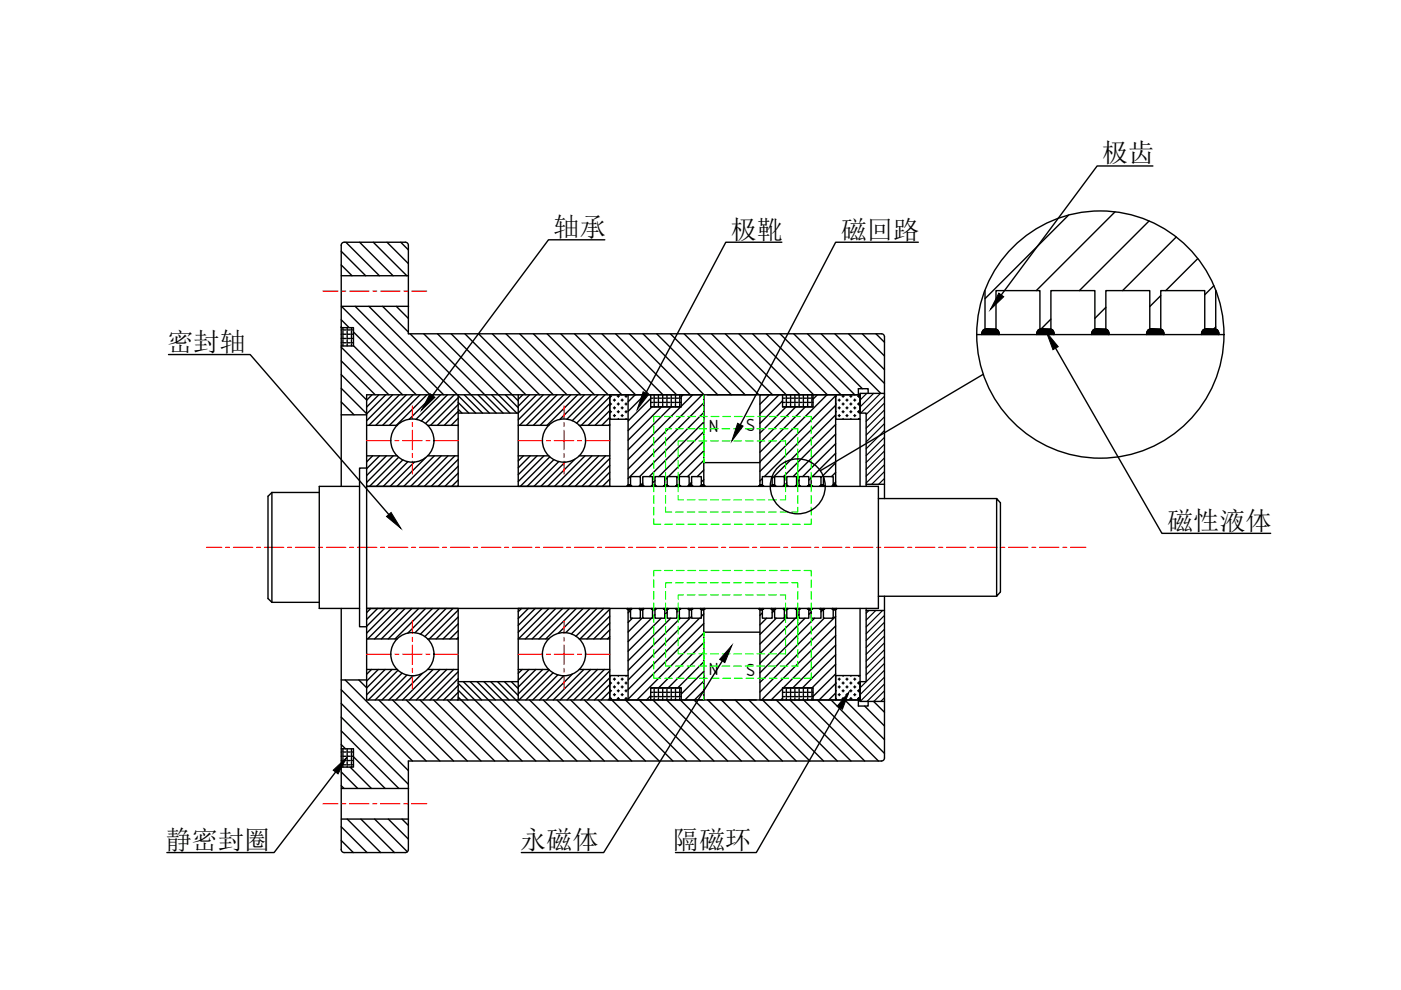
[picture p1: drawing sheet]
<svg xmlns="http://www.w3.org/2000/svg" width="297mm" height="210mm" viewBox="0 0 297 210" stroke-linecap="round" stroke-linejoin="round" font-family="sans-serif">
<defs><g id="words">
<g font-size="5.6">
<text x="233.6" y="34.4">极齿</text>
<text x="117.4" y="50.1">轴承</text>
<text x="154.9" y="50.6">极靴</text>
<text x="178.3" y="50.6">磁回路</text>
<text x="35.5" y="74.4">密封轴</text>
<text x="247.4" y="112.3">磁性液体</text>
<text x="35.1" y="180">静密封圈</text>
<text x="110.3" y="180">永磁体</text>
<text x="142.7" y="180">隔磁环</text>
</g>
<g font-size="4">
<text x="150.3" y="91.6">N</text>
<text x="158.2" y="91.4">S</text>
<text x="150.3" y="143.1">N</text>
<text x="158.2" y="143.3">S</text>
</g>
</g></defs>
<g fill="none" stroke="#000" stroke-width=".3">
<path d="M244.4 35.2h-11.8l-20.3 27.3M72.3 56.2l2.3 2.3M72.3 53.3l5.2 5.2M72.4 58.5h14.2M73.3 51.4l7.1 7.1M76.2 51.4l7.1 7.1M79.1 51.4l7.2 7.1M82.1 51.4l4.5 4.5M85 51.4l1.6 1.6M128.2 50.8h-11.9l-24.6 33.1M165.8 51.4h-11.9l-17 32M194.7 51.4h-17.5l-20.2 38.6"/>
<path d="M226.6 45.6l-17.8 17.7M236.4 44.9l-16.7 16.7M243.6 46.9l-14.7 14.7M249.4 50.2l-11.4 11.4M254 54.8l-6.8 6.8M35.7 75.2h17.3l29.4 33.9M72.3 69.5h.1M72.3 69.5h2.6v3.9h-2.6M72.3 79.4l5.4 5.4M72.3 76.5l7.2 7.2M72.3 73.6l10.1 10.1M72.3 67.8l1.7 1.7"/>
<path d="M72.3 70h.2M72.3 70.9h.2M72.3 71.8h.2M72.3 72.7h.2M72.7 69.5v.5h.7M72.7 70.2v.7h.7M72.7 71.1v.7h.7M72.7 72v.7h.7M72.7 72.9v.5M73.6 69.5v.5h.7M73.6 70.2v.7h.7M73.6 71.1v.7h.7"/>
<path d="M73.6 72v.7h.7M73.6 72.9v.5M74.5 69.5v.5h.4M74.5 70.2v.7h.4M74.5 71.1v.7h.4M74.5 72v.7h.4M74.5 72.9v.5M74.9 73.3l10.5 10.4M74.9 70.4l13.4 13.3M75.3 64.9l18.8 18.8M78.2 64.9l18.8 18.8M81.1 64.9l5.5 5.5"/>
<path d="M84 64.9l2.6 2.6M86.6 64.9h-14.2l18.8 18.8M86.9 70.8l16.9 16.8M89.8 70.8l16.9 16.8M92.8 70.8l16.8 16.8M95.7 70.8l14.2 14.2M98.6 70.8l12.9 12.9M101.5 70.8l12.9 12.9M104.4 70.8l12.9 12.9M107.3 70.8l12.9 12.9M110.2 70.8l12.9 12.9M113.1 70.8l12.9 12.9"/>
<path d="M116 70.8l12.9 12.9M118.9 70.8l12.9 12.9M121.8 70.8l12.9 12.9M124.7 70.8l12.9 12.9M127.6 70.8l13 12.9M130.5 70.8l13 12.9M133.4 70.8l13 12.9M136.3 70.8l13 12.9M139.2 70.8l13 12.9M142.1 70.8l13 12.9M145 70.8l13 12.9M147.9 70.8l13 12.9"/>
<path d="M150.9 70.8l12.9 12.9M153.8 70.8l12.9 12.9M156.7 70.8l12.9 12.9M159.6 70.8l12.9 12.9M162.5 70.8l12.9 12.9M165.4 70.8l12.9 12.9M168.3 70.8l12.9 12.9M171.2 70.8l11.6 11.6M174.1 70.8l12.6 12.6M177 70.8l10.5 10.5M179.9 70.8l7.6 7.6M182.8 70.8l4.7 4.7"/>
<path d="M185.7 70.8l1.8 1.8M207.1 70.9h52.4M208.5 79.4l-34.6 20.4M208.8 61.6v8.2h2.4v-8.2h9.3v8.2h2.3v-8.2h9.3v8.2h2.4v-8.2h9.3v8.2h2.3v-8.2h9.3v8.2h2.4v-8.2M208.8 69.8a1.08 1.08 0 0 0-.6 1.1M211.2 69.8a1.08 1.08 0 0 1 .6 1.1M220.5 69.8a1.08 1.08 0 0 0-.7 1.1M222.8 67.7l-2.1 2.1M222.8 69.8a1.08 1.08 0 0 1 .7 1.1M223.8 73.8l22.5 39.3h23.1M232.1 69.8a1.08 1.08 0 0 0-.6 1.1M234.5 69.8a1.08 1.08 0 0 1 .6 1.1"/>
<path d="M234.5 65.2l-2.4 2.3M243.8 69.8a1.08 1.08 0 0 0-.7 1.1M246.1 62.7l-2.3 2.3M246.1 69.8a1.08 1.08 0 0 1 .7 1.1M255.4 69.8a1.08 1.08 0 0 0-.6 1.1M257.4 60.6l-2 1.9M257.7 69.8a1.08 1.08 0 0 1 .7 1.1M257.8 69.3l-.5 .5M72.3 85.2l2.8 2.7M72.3 82.3l5.4 5.4M72.3 87.9h5.4M77.7 99.2h-1.5v33.7h1.5"/>
<path d="M77.7 90.2h6.5M77.7 96.6h6.5M78.9 83.7l-1.2 1.2M79 96.6l-1.3 1.3M80.3 83.7l-2.6 2.6M80.5 96.6l-2.8 2.8M81.8 83.7l-4.1 4.1M81.9 96.6l-4.2 4.2M83.2 83.7l-5.5 5.5M83.4 96.6l-5.7 5.7M84.5 96.9l-6.2 6.2M84.7 83.7l-6.5 6.5"/>
<path d="M85.4 97.5l-5.6 5.6M86.1 83.7l-6.4 6.5M86.5 97.9l-5.2 5.2M87.6 83.7l-6.5 6.5M87.9 98l-5.2 5.1M89 83.7l-6.4 6.5M90.3 97l-6.1 6.1M90.5 83.7l-6.5 6.5M90.7 90.2h6.4M90.7 96.6h6.4M91.9 83.7l-5.1 5.2M92.1 96.6l-6.5 6.5"/>
<path d="M93.4 83.7l-5.2 5.2M93.5 96.6l-6.4 6.5M94.9 83.7l-5.6 5.5M95 96.6l-6.5 6.5M96.3 83.7l-6.1 6.1M96.4 96.6l-6.4 6.5M97.1 83.7v19.4h-19.4v-19.4h104.7M97.1 86.8l.8 .8M97.1 83.9l3.8 3.7M97.1 84.3l-5.8 5.9M97.1 85.8l-4.4 4.4M97.1 87.2l-2.9 3"/>
<path d="M97.1 88.7l-1.4 1.5M97.1 97.4l-5.7 5.7M97.1 98.8l-4.2 4.3M97.1 85.3l2.3 2.3M98.4 83.7l3.9 3.9M101.3 83.7l3.9 3.9M104.2 83.7l3.9 3.9M107.1 83.7l2.8 2.7M109.9 83.7v19.4h19.4v-19.4M109.9 90.2h6.5M109.9 96.6h6.5M110.8 83.7l-.9 1"/>
<path d="M111 96.6l-1.1 1.1M112.3 83.7l-2.4 2.4M112.4 96.6l-2.5 2.6M113.7 83.7l-3.8 3.9h-12.8M113.9 96.6l-4 4M115.2 83.7l-5.3 5.3M115.3 96.6l-5.4 5.5M116.6 96.9l-6.3 6.2M116.6 83.7l-6.4 6.5M117.4 97.5l-5.6 5.6M118.1 83.7l-6.5 6.5M118.5 97.9l-5.3 5.2"/>
<path d="M119.5 83.7l-6.4 6.5M119.8 98l-5.1 5.1M121 83.7l-6.5 6.5M121.8 97.4l-5.7 5.7M122.5 83.7l-6.5 6.5M122.8 90.2h6.5M122.8 96.6h6.5M123.9 83.7l-5.2 5.2M124 96.6l-6.4 6.5M125.4 83.7l-5.2 5.2M125.5 96.6l-6.5 6.5M126.8 83.7l-5.5 5.5"/>
<path d="M126.9 96.6l-6.4 6.5M128.3 83.7l-6 6M128.4 96.6l-6.5 6.5M129.3 84h.4M129.3 85.7h.4M129.3 87.3h.4M129.3 97.2l-5.9 5.9M129.3 84.1l-6 6.1M129.3 85.6l-4.6 4.6M129.3 87l-3.1 3.2M129.3 88.5l-1.7 1.7M129.3 89.9l-.2 .3"/>
<path d="M129.3 98.7l-4.5 4.4M129.4 83.8v.4M129.4 85.4v.5M129.4 87.1v.4M129.4 88.7v.2M130.1 84.8h.4M130.1 86.5h.4M130.1 88.1h.4M130.3 84.6v.4M130.3 86.3v.4M130.3 87.9v.4M130.9 84h.4"/>
<path d="M130.9 85.7h.4M130.9 87.3h.4M131.1 83.8v.4M131.1 85.4v.5M131.1 87.1v.4M131.1 88.7v.2M131.7 84.8h.4M131.7 86.5h.4M131.7 88.1h.4M131.9 84.6v.4M131.9 86.3v.4M131.9 87.9v.4"/>
<path d="M132.5 84h.4M132.5 85.7h.4M132.5 87.3h.4M132.7 83.8v.4M132.7 85.4v.5M132.7 87.1v.4M132.7 88.7v.2M133.2 83.7h-3.9v5.2h3.9M133.2 83.7h16v5.2M133.2 83.7v19.2M134.7 83.7l-1.5 1.5M136.7 83.7l-3.5 3.5"/>
<path d="M138 83.7v2.6h6.4v-2.6M138 84.5l-4.8 4.8M138 84.4h.5M138 85.3h.5M138 86.2h.5M138.2 86.3l-5 5M138.7 83.8v.6h.7M138.7 84.7v.6h.7M138.7 85.6v.6h.7M139.6 83.8v.6h.7M139.6 84.7v.6h.7M139.6 85.6v.6h.7"/>
<path d="M140.2 86.3l-7 7M140.5 83.8v.6h.7M140.5 84.7v.6h.7M140.5 85.6v.6h.7M141.4 83.8v.6h.7M141.4 84.7v.6h.7M141.4 85.6v.6h.7M142.2 86.3l-9 9.1M142.3 83.8v.6h.7M142.3 84.7v.6h.7M142.3 85.6v.6h.7M143.2 83.8v.6h.7"/>
<path d="M143.2 84.7v.6h.7M143.2 85.6v.6h.7M144.1 83.8v.6h.3M144.1 84.7v.6h.3M144.1 85.6v.6h.3M144.3 86.3l-11.1 11.1M144.8 83.7l-.4 .4M146.9 83.7l-2.5 2.4M148.9 83.7l-15.7 15.7M149.2 85.4l-16 16.1M149.2 87.5l-13.6 13.5M149.2 89.5l-11.5 11.5"/>
<path d="M149.2 91.5l-9.5 9.5M149.2 93.6l-7.5 7.4M149.2 95.6l-5.7 5.7M149.2 97.6l-3.4 3.4M149.2 99.7l-1.4 1.3M149.2 98.1h11.9M149.2 83.7v19.2M163.1 83.7l-2 2M165.2 83.7l-4.1 4M165.9 83.7v2.6h6.5v-2.6M165.9 85l-4.8 4.8M165.9 84.4h.6"/>
<path d="M165.9 85.3h.6M165.9 86.2h.6M166.6 86.3l-5.5 5.5M166.7 83.8v.6h.7M166.7 84.7v.6h.7M166.7 85.6v.6h.7M167.6 83.8v.6h.7M167.6 84.7v.6h.7M167.6 85.6v.6h.7M168.5 83.8v.6h.7M168.5 84.7v.6h.7M168.5 85.6v.6h.7"/>
<path d="M168.7 86.3l-7.6 7.6M169.4 83.8v.6h.7M169.4 84.7v.6h.7M169.4 85.6v.6h.7M170.3 83.8v.6h.7M170.3 84.7v.6h.7M170.3 85.6v.6h.7M170.7 86.3l-9.6 9.6M171.2 83.8v.6h.7M171.2 84.7v.6h.7M171.2 85.6v.6h.7M172.1 83.8v.6h.3"/>
<path d="M172.1 84.7v.6h.3M172.1 85.6v.6h.3M173.3 83.7l-.9 .9M175.3 83.7l-14.2 14.2M177.2 83.7h5.2v5.2h-5.2zM177.2 84h.1M177.2 85.7h.1M177.2 87.3h.1M177.2 83.9l-16.1 16M177.2 85.9l-15.1 15.1M177.2 88l-13.5 13.4M177.2 90l-11.1 11"/>
<path d="M177.2 92l-9 9M177.2 94.1l-7 6.9M177.2 96.1l-5 4.9M177.2 98.1l-3.1 3.2M177.7 84.8h.4M177.7 86.5h.4M177.7 88.1h.4M177.9 84.6v.4M177.9 86.3v.4M177.9 87.9v.4M178.6 84h.4M178.6 85.7h.4"/>
<path d="M178.6 87.3h.4M178.8 83.8v.4M178.8 85.4v.5M178.8 87.1v.4M178.8 88.7v.2M179.4 84.8h.4M179.4 86.5h.4M179.4 88.1h.4M179.6 84.6v.4M179.6 86.3v.4M179.6 87.9v.4M180.2 84h.4"/>
<path d="M180.2 85.7h.4M180.2 87.3h.4M180.4 83.8v.4M180.4 85.4v.5M180.4 87.1v.4M180.4 88.7v.2M181 84.8h.4M181 86.5h.4M181 88.1h.4M181.2 84.6v.4M181.2 86.3v.4M181.2 87.9v.4"/>
<path d="M181.8 84h.4M181.8 85.7h.4M181.8 87.3h.4M182 83.8v.4M182 85.4v.5M182 87.1v.4M182 88.7v.2M182.4 83.7v3.9M182.4 87.6h1.2v15.5M182.4 88.9v14.2M184.1 83.4v-1h-2.1v1.3M187.5 83.4h-5.1v4.2"/>
<path d="M57.6 104.4h10.1M57.6 104.4l-.8 .8v21.7l.8 .8M57.6 104.4v23.3M72.3 103.1v-51.1a.63 .63 0 0 1 .7-.6h12.9a.65 .65 0 0 1 .7 .6v18.8h100.3a.63 .63 0 0 1 .6 .6v34.3M76.2 103.1h-8.5v25.9h8.5M97.1 100.3l-2.8 2.8M97.1 101.8l-1.3 1.3M129.3 100.1l-3 3M129.3 101.6l-1.6 1.5M129.3 103l-.1 .1M133.2 102.9l-.2 .2M133.2 102.9h.5v-1.9h2.1v1.9h.5v-1.9h2v1.9h.6v-1.9h2v1.9h.6v-1.9h2v1.9h.5v-1.9h2.1v1.9h.5v-1.9h2.1v1.9h.5"/>
<path d="M133.7 102.9l.1 .2M135.8 102.9l-.2 .2M136.3 102.9l.1 .2M136.3 102.4l-.5 .5M138.3 102.9l-.1 .2M138.9 101.9l-.6 .5M138.9 102.9l.1 .2M140.9 102.9l-.1 .2M141.4 102.9l.2 .2M141.5 101.3l-.6 .5M143.5 102.9l-.1 .2M144 102.8v.1"/>
<path d="M144 102.9l.2 .2M146.1 102.9l-.1 .2M146.6 102.9l.2 .2M146.6 102.2l-.5 .6M148.7 102.9l-.1 .2M149.2 101.7l-.5 .5M149.2 102.9l.2 .2M161.1 102.9l-.1 .2M161.1 102.9v-19.2h16.1v19.2h-.5M161.1 102.9h.5v-1.9h2.1v1.9h.5v-1.9h2.1v1.9h.5v-1.9h2.1v1.9h.5v-1.9h2.1v1.9h.5v-1.9h2.1v1.9h.5v-1.9h2.1v1.9M161.6 101.5l-.5 .5M161.6 102.9l.2 .2"/>
<path d="M163.7 102.9l-.1 .2M164.2 102.9l.2 .2M166.3 102.9l-.1 .2M166.8 102.4l-.5 .5M166.8 102.9l.2 .2M168.9 102.9l-.2 .2M169.4 102.9l.1 .2M169.4 101.8l-.5 .6M171.5 102.9l-.2 .2M172 101.3l-.5 .5M172 102.9l.1 .2M174.1 102.9l-.2 .2"/>
<path d="M174.6 102.9l.1 .2M174.6 102.8l-.1 .1M176.6 102.9l-.1 .2M177.2 102.9l.1 .2M177.2 100.2l-.9 .8M177.2 102.2l-.5 .5M183.6 102.7h3.9M186.2 105.7v20.7M211.3 105.7h-25.1v-2.6h-108.5v25.9h108.5v-2.6h25.1M211.3 105.7l.8 .9v18.9l-.8 .9zM57.6 127.7h10.1M77.7 135.5h6.5"/>
<path d="M78.6 129l-.9 .9M80.1 129l-2.4 2.3M81.5 129l-3.8 3.8M83 129l-5.3 5.2M84.4 129l-6.4 6.5M85.9 129l-6.5 6.5M87.3 129l-6.4 6.5M88.8 129l-6.5 6.5M90.2 129l-6.4 6.5M90.7 135.5h6.4M91.7 129l-5.2 5.2M93.1 129l-5.1 5.2"/>
<path d="M94.6 129l-5.5 5.5M96 129l-5.9 6M97.1 130.8l-4.6 4.7M97.1 132.3l-3.2 3.2M97.1 129.4l-6.1 6.1M97.1 133.7l-1.7 1.8M97.1 135.2l-.3 .3M109.9 135.5h6.5M110.6 129l-.7 .7M112 129l-2.1 2.1M113.5 129l-3.6 3.6M114.9 129l-5 5.1"/>
<path d="M116.4 129l-6.5 6.5M117.8 129l-6.4 6.5M119.3 129l-6.5 6.5M120.7 129l-6.4 6.5M122.2 129l-6.5 6.5M122.8 135.5h6.5M123.6 129l-5.3 5.3M125.1 129l-5.1 5.1M126.6 129l-5.5 5.4M128 129l-5.9 5.9M129.3 129.2l-6.3 6.3M129.3 130.6l-4.9 4.9"/>
<path d="M129.3 132.1l-3.4 3.4M129.3 133.5l-2 2M129.3 135l-.5 .5M133 129l.2 .3M133.2 129.3h.5v1.8h2.1v-1.8h.5v1.8h2v-1.8h.6v1.8h2v-1.8h.6v1.8h2v-1.8h.5v1.8h2.1v-1.8h.5v1.8h2.1v-1.8h.5M133.2 129.3v19.1M133.7 129.4l-.5 .5M133.8 129l-.1 .3M134.1 131.1l-.9 .9M135.6 129l.2 .3M135.9 129.3l-.1 .1M136.3 130.9l-3.1 3.1"/>
<path d="M136.4 129l-.1 .3M138.1 131.1l-4.9 4.9M138.2 129l.1 .3M138.9 130.3l-.6 .6M139 129l-.1 .3M140.2 131.1l-7 7M140.8 129l.1 .3M141.5 129.8l-.6 .5M141.6 129l-.2 .3M142.2 131.1l-9 9M143.4 129l.1 .3M144.2 129l-.7 .8"/>
<path d="M144.2 131.1l-11 11M146 129l.1 .3M146.6 130.7l-13.4 13.5M146.8 129l-.2 .3M148.3 131.1l-15.1 15.1M148.6 129l.1 .3M149.2 129.3v19.1M149.2 130.2l-.5 .5M149.2 132.2l-16 16M149.2 134.2l-14.2 14.2M149.2 136.3l-9.5 9.5M149.2 138.3l-7.5 7.5"/>
<path d="M149.2 134h11.9M149.4 129l-.2 .3M161 129l.1 .3M161.1 129.3v19.1h16.1v-19.1h-.5M161.1 129.3h.5v1.8h2.1v-1.8h.5v1.8h2.1v-1.8h.5v1.8h2.1v-1.8h.5v1.8h2.1v-1.8h.5v1.8h2.1v-1.8h.5v1.8h2.1v-1.8M161.6 129.9l-.5 .6M161.8 129l-.2 .3M162.5 131.1l-1.4 1.4M163.6 129l.1 .3M164.2 129.4l-.5 .5M164.4 129l-.2 .3M164.6 131.1l-3.5 3.4"/>
<path d="M166.2 129l.1 .3M166.4 129.3h-.1M166.8 130.9l-5.7 5.7M167 129l-.2 .3M168.6 131.1l-7.5 7.5M168.7 129l.2 .3M169.4 130.3l-.5 .5M169.5 129l-.1 .3M170.7 131.1l-9.6 9.5M171.3 129l.2 .3M172 129.8l-.5 .5M172.1 129l-.1 .3"/>
<path d="M172.7 131.1l-11.6 11.6M173.9 129l.2 .3M174.5 129.3l-.4 .4M174.7 129l-.1 .3M174.7 131.1l-13.6 13.6M176.5 129l.1 .3M177.2 130.7l-16.1 16M177.2 132.7l-15.7 15.7M177.2 134.7l-11.1 11.1M177.2 136.8l-9.1 9M177.2 138.8l-7 7M177.3 129l-.1 .3"/>
<path d="M182.4 129v14.2M183.6 129v15.5h-1.2M183.6 129.4h3.9M187.5 126.4v34.3a.65 .65 0 0 1-.6 .7h-100.3v18.7a.65 .65 0 0 1-.7 .7h-12.9a.65 .65 0 0 1-.7-.7v-51.1M72.3 158.8h2.6v3.8h-2.6M72.3 157.9l.9 .9M72.3 155l12.3 12.2M72.3 152.1l14.3 14.2M72.3 149.2l14.3 14.2M72.3 146.2l15.2 15.2M72.3 144.2h5.4M72.3 159.4h.2"/>
<path d="M72.7 158.8v.6h.7M72.7 159.7v.6h.7M73.2 144.2l17.2 17.2M73.6 158.8v.6h.7M73.6 159.7v.6h.7M74.5 158.8v.6h.4M74.5 159.7v.6h.4M76.1 144.2l1.6 1.6M77.7 141.9h6.5M78.8 141.9l-1.1 1.1M80.2 141.9l-2.5 2.5M80.3 148.4l13 13"/>
<path d="M81.7 141.9l-4 4M83.1 141.9l-5.4 5.4M83.2 148.4l13 13M84.4 142.1l-6.3 6.3M85.2 142.7l-5.7 5.7M86.1 148.4l13 13M86.3 143.1l-5.3 5.3M87.6 143.3l-5.2 5.1M89 148.4l13 13M89.5 142.8l-5.6 5.6M90.7 141.9h6.4M91.8 141.9l-6.4 6.5"/>
<path d="M91.9 148.4l13 13M93.3 141.9l-6.5 6.5M94.7 141.9l-6.4 6.5M94.9 148.4l12.9 13M96.2 141.9l-6.5 6.5M97.1 148.4v-19.4h-19.4v19.4h104.7M97.1 147.8l13.6 13.6M97.1 144.9l16.5 16.5M97.1 142.4l-5.9 6M97.1 143.9l-4.5 4.5M97.1 145.3l-3 3.1M97.1 146.8l-1.6 1.6"/>
<path d="M97.1 148.2l-.1 .2M97.1 146.3l2.1 2.1M97.1 144.5h12.8M98.2 144.5l3.9 3.9M99.7 144.5l16.8 16.9M101.1 144.5l3.9 3.9M102.6 144.5l16.8 16.9M104 144.5l3.9 3.9M105.5 144.5l16.8 16.9M107 144.5l2.9 3M108.4 144.5l1.5 1.5M109.9 144.5h.1"/>
<path d="M109.9 148.4v-19.4h19.4v19.4M109.9 141.9h6.5M110.7 141.9l-.8 .9M112.2 141.9l-2.3 2.3M112.3 148.4l12.9 13M113.6 141.9l-3.7 3.8M115.1 141.9l-5.2 5.2M115.2 148.4l12.9 13M116.4 142l-6.4 6.4M117.3 142.7l-5.8 5.7M118.1 148.4l12.9 13M118.3 143.1l-5.3 5.3"/>
<path d="M119.5 143.3l-5.1 5.1M121 148.4l12.9 13M121.3 142.9l-5.4 5.5M122.8 141.9h6.5M123.8 141.9l-6.5 6.5M123.9 148.4l13 13M125.2 141.9l-6.4 6.5M126.7 141.9l-6.5 6.5M126.8 148.4l13 13M128.1 141.9l-6.4 6.5M129.3 144.8h.4M129.3 146.5h.4"/>
<path d="M129.3 148.1h.4M129.3 142.2l-6.2 6.2M129.3 143.7l-4.7 4.7M129.3 145.2l-3.3 3.2M129.3 146.6l-1.8 1.8M129.3 148.1l-.4 .3M129.4 143.2v.2M129.4 144.6v.4M129.4 146.3v.4M129.4 147.9v.4M129.7 148.4l13 13M130.1 144h.4"/>
<path d="M130.1 145.6h.4M130.1 147.3h.4M130.3 143.8v.4M130.3 145.4v.4M130.3 147.1v.4M130.9 144.8h.4M130.9 146.5h.4M130.9 148.1h.4M131.1 143.2v.2M131.1 144.6v.4M131.1 146.3v.4M131.1 147.9v.4"/>
<path d="M131.7 144h.4M131.7 145.6h.4M131.7 147.3h.4M131.9 143.8v.4M131.9 145.4v.4M131.9 147.1v.4M132.5 144.8h.4M132.5 146.5h.4M132.5 148.1h.4M132.6 148.4l13 13M132.7 143.2v.2M132.7 144.6v.4"/>
<path d="M132.7 146.3v.4M132.7 147.9v.4M133.2 143.2h-3.9v5.2h3.9M135.5 148.4l13 13M138 148.4v-2.6h6.4v2.6M138 147.5l-.9 .9M138 145.9h.5M138 146.8h.5M138 147.7h.5M138.4 148.4l13 13M138.7 145.8l.7 .1M138.7 146.1v.7h.7"/>
<path d="M138.7 147v.7h.7M138.7 147.9v.5M139.6 145.8l.7 .1M139.6 146.1v.7h.7M139.6 147v.7h.7M139.6 147.9v.5M140.5 145.8l.7 .1M140.5 146.1v.7h.7M140.5 147v.7h.7M140.5 147.9v.5M141.3 148.4l13 13M141.4 145.8l.7 .1"/>
<path d="M141.4 146.1v.7h.7M141.4 147v.7h.7M141.4 147.9v.5M142.3 145.8l.7 .1M142.3 146.1v.7h.7M142.3 147v.7h.7M142.3 147.9v.5M143.2 145.8l.7 .1M143.2 146.1v.7h.7M143.2 147v.7h.7M143.2 147.9v.5M144.1 145.8l.3 .1"/>
<path d="M144.1 146.1v.7h.3M144.1 147v.7h.3M144.1 147.9v.5M144.3 148.4l12.9 13M147.2 148.4l12.9 13M149.2 143.2v5.2h-16M149.2 140.3l-5.5 5.5M149.2 142.4l-4.8 4.8M149.2 144.4l-4 4M149.2 146.4l-2 2M150.1 148.4l12.9 13M153 148.4l12.9 13"/>
<path d="M153.1 140.1l-25.1 40.7h-17.5M155.9 148.4l12.9 13M158.8 148.4l12.9 13M161.7 148.4l12.9 13M164.6 148.4l12.9 13M165.9 148.4v-2.6h6.5v2.6M165.9 146l-2.4 2.4M165.9 148l-.4 .4M165.9 145.9h.6M165.9 146.8h.6M165.9 147.7h.6M166.7 145.8l.7 .1"/>
<path d="M166.7 146.1v.7h.7M166.7 147v.7h.7M166.7 147.9v.5M167.5 148.4l12.9 13M167.6 145.8l.7 .1M167.6 146.1v.7h.7M167.6 147v.7h.7M167.6 147.9v.5M168.5 145.8l.7 .1M168.5 146.1v.7h.7M168.5 147v.7h.7M168.5 147.9v.5"/>
<path d="M169.4 145.8l.7 .1M169.4 146.1v.7h.7M169.4 147v.7h.7M169.4 147.9v.5M170.3 145.8l.7 .1M170.3 146.1v.7h.7M170.3 147v.7h.7M170.3 147.9v.5M170.4 148.4l12.9 13M171.2 145.8l.7 .1M171.2 146.1v.7h.7M171.2 147v.7h.7"/>
<path d="M171.2 147.9v.5M172.1 145.8l.3 .1M172.1 146.1v.7h.3M172.1 147v.7h.3M172.1 147.9v.5M173.3 148.4l12.9 13M176.2 148.4l11.3 11.3M177.2 143.2h5.2v5.2h-5.2zM177.2 144.8h.1M177.2 146.5h.1M177.2 148.1h.1M177.2 140.8l-5 5"/>
<path d="M177.2 142.9l-4.8 4.8M177.2 144.9l-3.5 3.5M177.2 146.9l-1.5 1.5M177.7 144h.4M177.7 145.6h.4M177.7 147.3h.4M177.9 143.8v.4M177.9 145.4v.4M177.9 147.1v.4M178.1 150.1l-17.8 30.7h-17.1M178.6 144.8h.4M178.6 146.5h.4"/>
<path d="M178.6 148.1h.4M178.8 143.2v.2M178.8 144.6v.4M178.8 146.3v.4M178.8 147.9v.4M179.1 148.4l8.4 8.4M179.4 144h.4M179.4 145.6h.4M179.4 147.3h.4M179.6 143.8v.4M179.6 145.4v.4M179.6 147.1v.4"/>
<path d="M180.2 144.8h.4M180.2 146.5h.4M180.2 148.1h.4M180.4 143.2v.2M180.4 144.6v.4M180.4 146.3v.4M180.4 147.9v.4M181 144h.4M181 145.6h.4M181 147.3h.4M181.2 143.8v.4M181.2 145.4v.4"/>
<path d="M181.2 147.1v.4M181.8 144.8h.4M181.8 146.5h.4M181.8 148.1h.4M182 148.4v1.3h2.1v-1M182 143.2v.2M182 144.6v.4M182 146.3v.4M182 147.9v.4M182.4 144.5v3.9M182.4 144.5v4.2h5.1M183.3 149.7l4.2 4.2"/>
<path d="M185.2 148.7l2.3 2.3M71.2 163.7l-13.1 17.1h-22.7M72.3 162.6h.1M72.3 178.2l2.6 2.6M72.3 175.3l5.5 5.5M72.3 166.6l.6 .6M72.3 163.7l3.6 3.5M72.3 160.3h.2M72.3 161.3h.2M72.3 162.2h.2M72.4 173.7h14.2M72.4 167.2h14.2"/>
<path d="M72.7 160.6v.7h.7M72.7 161.5v.7h.7M72.7 162.4v.2M73.6 160.6v.7h.7M73.6 161.5v.7h.7M73.6 162.4v.2M73.6 173.7l7.1 7.1M74.2 162.6l4.6 4.6M74.5 160.6v.7h.4M74.5 161.5v.7h.4M74.5 162.4v.2M74.9 160.5l6.8 6.7"/>
<path d="M76.5 173.7l7.1 7.1M79.4 173.7l7 6.9M82.3 173.7l4.3 4.2M85.2 173.7l1.4 1.3"/>
<circle cx="233.3" cy="70.9" r="26.2"/>
<circle cx="87.4" cy="93.4" r="4.6"/>
<circle cx="119.6" cy="93.4" r="4.6"/>
<circle cx="169.1" cy="103.1" r="5.8"/>
<circle cx="87.4" cy="138.7" r="4.6"/>
<circle cx="119.6" cy="138.7" r="4.6"/>
</g>
<g fill="none" stroke="#f00" stroke-width=".25">
<path d="M68.5 61.7h3.2M72.5 61.7h.8M74.1 61.7h4.1M79.1 61.7h.8M80.7 61.7h4.1M85.6 61.7h.9M87.3 61.7h3.2M77.7 93.4h5.2M83.7 93.4h.9M85.4 93.4h4.1M87.4 86v2.8M87.4 89.6v.8"/>
<path d="M87.4 91.2v4.1M87.4 96.2v.8M87.4 97.8v2.7M90.3 93.4h.8M92 93.4h5.1M109.9 93.4h5.2M115.9 93.4h.8M117.5 93.4h4.1M119.6 86v2.8M119.6 89.6v.8M119.6 91.2v4.1M119.6 96.2v.8"/>
<path d="M119.6 97.8v2.7M122.5 93.4h.8M124.1 93.4h5.2M43.8 116.1h3.2M47.8 116.1h.9M49.5 116.1h4.1M54.4 116.1h.8M56.1 116.1h4.1M61 116.1h.8M62.6 116.1h4.1M67.6 116.1h.8M69.2 116.1h4.1"/>
<path d="M74.1 116.1h.9M75.8 116.1h4.1M80.7 116.1h.8M82.4 116.1h4.1M87.3 116.1h.8M88.9 116.1h4.1M93.9 116.1h.8M95.5 116.1h4.1M100.4 116.1h.9M102.1 116.1h4.1M107 116.1h.8M108.6 116.1h4.2"/>
<path d="M113.6 116.1h.8M115.2 116.1h4.1M120.2 116.1h.8M121.8 116.1h4.1M126.7 116.1h.9M128.4 116.1h4.1M133.3 116.1h.8M134.9 116.1h4.2M139.9 116.1h.8M141.5 116.1h4.1M146.5 116.1h.8M148.1 116.1h4.1"/>
<path d="M153 116.1h.8M154.7 116.1h4.1M159.6 116.1h.8M161.2 116.1h4.2M166.2 116.1h.8M167.8 116.1h4.1M172.8 116.1h.8M174.4 116.1h4.1M179.3 116.1h.8M181 116.1h4.1M185.9 116.1h.8M187.5 116.1h4.2"/>
<path d="M192.5 116.1h.8M194.1 116.1h4.1M199 116.1h.9M200.7 116.1h4.1M205.6 116.1h.8M207.3 116.1h4.1M212.2 116.1h.8M213.8 116.1h4.1M218.8 116.1h.8M220.4 116.1h4.1M225.3 116.1h.9M227 116.1h3.2"/>
<path d="M77.7 138.7h5.2M83.7 138.7h.9M85.4 138.7h4.1M87.4 131.6v2.7M87.4 135.1v.9M87.4 136.8v4.1M90.3 138.7h.8M92 138.7h5.1M109.9 138.7h5.2M115.9 138.7h.8M117.5 138.7h4.1M119.6 131.6v2.7"/>
<path d="M119.6 135.1v.9M119.6 136.8v4.1M122.5 138.7h.8M124.1 138.7h5.2M87.4 141.7v.8M87.4 143.4v2.7M119.6 141.7v.8M119.6 143.4v2.7M68.5 170.4h3.2M72.5 170.4h.8M74.1 170.4h4.1M79.1 170.4h.8"/>
<path d="M80.7 170.4h4.1M85.6 170.4h.9M87.3 170.4h3.2"/>
</g>
<g fill="none" stroke="#000" stroke-width=".25">
<path d="M183.8 83.4l-1.4 1.4M185.2 83.4l-2.8 2.9M186.7 83.4l-4.2 4.2M187.5 84l-3.9 3.9M187.5 85.5l-3.9 3.8M187.5 86.9l-3.9 3.9M187.5 88.4l-3.9 3.9M187.5 89.8l-3.9 3.9M187.5 91.3l-3.9 3.9M187.5 92.7l-3.9 3.9M187.5 94.2l-3.9 3.9M187.5 95.6l-3.9 3.9"/>
<path d="M187.5 97.1l-3.9 3.9M187.5 98.5l-3.9 3.9M187.5 100l-2.7 2.7M187.5 101.4l-1.2 1.3M184.2 129.4l-.6 .6M185.7 129.4l-2.1 2.1M187.1 129.4l-3.5 3.5M187.5 130.5l-3.9 3.9M187.5 131.9l-3.9 3.9M187.5 133.4l-3.9 3.9M187.5 134.9l-3.9 3.8M187.5 136.3l-3.9 3.9"/>
<path d="M187.5 137.8l-3.9 3.8M187.5 139.2l-3.9 3.9M187.5 140.7l-5.1 5.1M187.5 142.1l-5.1 5.2M187.5 143.6l-5.1 5.1M187.5 145l-3.7 3.7M187.5 146.5l-2.2 2.2M187.5 147.9l-.8 .8"/>
</g>
<g fill="#000" stroke="#000" stroke-width=".21">
<path d="M211.8 62.1l1 .8-2.8 2.7zM221.9 70.5l2.5 3-1.2 .6zM91.2 83.5l1 .7-2.8 2.8zM136.4 83.1l1.1 .6-2.4 3.1zM156.4 89.7l1.1 .6-2.3 3.2zM81.9 109.5l1-.8 2.1 3.3zM155.2 136.8l-1.5 3.7-1.1-.7zM180 146.7l-1.4 3.7-1.1-.7zM70.6 163.3l2.9-2.7-1.8 3.5z"/>
<path d="M208.8 69.8l2.5 .1zM208.7 69.9h2.6z"/>
<path d="M208.7 69.9l2.8 .1-.2-.1zM208.5 70l.2-.1 2.8 .1z"/>
<path d="M208.5 70l3.1 .2-.1-.2zM208.5 70l3.1 .2h-3.2z"/>
<path d="M208.4 70.2l3.4 .1-.2-.1zM208.4 70.2l3.4 .1h-3.5z"/>
<path d="M208.3 70.3l3.5 .2v-.2zM208.3 70.3l3.5 .2h-3.6z"/>
<path d="M208.2 70.5l3.6 .2v-.2zM208.2 70.5l3.6 .2h-3.6z"/>
<path d="M208.2 70.7l3.6 .2v-.2zM208.2 70.7l3.6 .2h-3.6z"/>
<path d="M220.5 69.8l2.5 .1zM220.3 69.9h2.7z"/>
<path d="M220.3 69.9l2.9 .1-.2-.1zM220.1 70l.2-.1 2.9 .1z"/>
<path d="M220.1 70l3.2 .2-.1-.2zM220.1 70l3.2 .2h-3.3z"/>
<path d="M220 70.2l3.4 .1-.1-.1zM220 70.2l3.4 .1h-3.5z"/>
<path d="M219.9 70.3l3.6 .2-.1-.2zM219.9 70.3l3.6 .2h-3.7z"/>
<path d="M219.8 70.5l3.7 .2v-.2zM219.8 70.5l3.7 .2h-3.7z"/>
<path d="M219.8 70.7l3.7 .2v-.2zM219.8 70.7l3.7 .2h-3.7z"/>
<path d="M232.1 69.8l2.5 .1zM232 69.9h2.6z"/>
<path d="M232 69.9l2.8 .1-.2-.1zM231.8 70l.2-.1 2.8 .1z"/>
<path d="M231.8 70l3.1 .2-.1-.2zM231.8 70l3.1 .2h-3.2z"/>
<path d="M231.7 70.2l3.3 .1-.1-.1zM231.7 70.2l3.3 .1h-3.4z"/>
<path d="M231.6 70.3l3.5 .2-.1-.2zM231.6 70.3l3.5 .2h-3.6z"/>
<path d="M231.5 70.5l3.6 .2v-.2zM231.5 70.5l3.6 .2h-3.6z"/>
<path d="M231.5 70.7l3.6 .2v-.2zM231.5 70.7l3.6 .2h-3.6z"/>
<path d="M243.8 69.8l2.5 .1zM243.6 69.9h2.7z"/>
<path d="M243.6 69.9l2.9 .1-.2-.1zM243.4 70l.2-.1 2.9 .1z"/>
<path d="M243.4 70l3.2 .2-.1-.2zM243.4 70l3.2 .2h-3.3z"/>
<path d="M243.3 70.2l3.4 .1-.1-.1zM243.3 70.2l3.4 .1h-3.5z"/>
<path d="M243.2 70.3l3.6 .2-.1-.2zM243.2 70.3l3.6 .2h-3.7z"/>
<path d="M243.1 70.5l3.7 .2v-.2zM243.1 70.5l3.7 .2h-3.7z"/>
<path d="M243.1 70.7l3.7 .2v-.2zM243.1 70.7l3.7 .2h-3.7z"/>
<path d="M255.4 69.8l2.5 .1zM255.2 69.9h2.7z"/>
<path d="M255.2 69.9l2.9 .1-.2-.1zM255.1 70l.1-.1 2.9 .1z"/>
<path d="M255.1 70l3.1 .2-.1-.2zM255.1 70l3.1 .2h-3.2z"/>
<path d="M255 70.2l3.3 .1-.1-.1zM255 70.2l3.3 .1h-3.5z"/>
<path d="M254.8 70.3l3.6 .2-.1-.2zM254.8 70.3l3.6 .2h-3.6z"/>
<path d="M254.8 70.5l3.6 .2v-.2zM254.8 70.5l3.6 .2h-3.6z"/>
<path d="M254.8 70.7l3.6 .2v-.2zM254.8 70.7l3.6 .2h-3.6z"/>
<path d="M133.2 102.9h.5zM133.1 102.9h.6z"/>
<path d="M133.1 102.9h.7zM133.1 102.9h.7z"/>
<path d="M133.1 102.9h.7zM133.1 102.9h.7z"/>
<path d="M133.1 102.9l.7 .1zM133.1 102.9l.7 .1z"/>
<path d="M133 103h.8zM133 103h.8z"/>
<path d="M133 103l.8 .1zM133 103l.8 .1z"/>
<path d="M133 103.1h.8zM133 103.1h.8z"/>
<path d="M135.8 102.9h.5zM135.7 102.9h.6z"/>
<path d="M135.7 102.9h.7zM135.7 102.9h.7z"/>
<path d="M135.7 102.9h.7zM135.7 102.9h.7z"/>
<path d="M135.7 102.9l.7 .1zM135.7 102.9l.7 .1z"/>
<path d="M135.6 103h.8zM135.6 103h.8z"/>
<path d="M135.6 103l.8 .1zM135.6 103l.8 .1z"/>
<path d="M135.6 103.1h.8zM135.6 103.1h.8z"/>
<path d="M138.3 102.9h.6zM138.3 102.9h.6z"/>
<path d="M138.3 102.9h.6zM138.3 102.9h.6z"/>
<path d="M138.3 102.9h.7zM138.3 102.9h.7z"/>
<path d="M138.2 102.9l.8 .1zM138.2 102.9l.8 .1z"/>
<path d="M138.2 103h.8zM138.2 103h.8z"/>
<path d="M138.2 103l.8 .1zM138.2 103l.8 .1z"/>
<path d="M138.2 103.1h.8zM138.2 103.1h.8z"/>
<path d="M140.9 102.9h.6zM140.9 102.9h.6z"/>
<path d="M140.9 102.9h.6zM140.9 102.9h.6z"/>
<path d="M140.9 102.9h.7zM140.8 102.9h.8z"/>
<path d="M140.8 102.9l.8 .1zM140.8 102.9l.8 .1z"/>
<path d="M140.8 103h.8zM140.8 103h.8z"/>
<path d="M140.8 103l.8 .1zM140.8 103l.8 .1z"/>
<path d="M140.8 103.1h.8zM140.8 103.1h.8z"/>
<path d="M143.5 102.9h.6zM143.5 102.9h.6z"/>
<path d="M143.5 102.9h.6zM143.4 102.9h.7z"/>
<path d="M143.4 102.9h.7zM143.4 102.9h.7z"/>
<path d="M143.4 102.9l.8 .1zM143.4 102.9l.8 .1z"/>
<path d="M143.4 103h.8zM143.4 103h.8z"/>
<path d="M143.4 103l.8 .1zM143.4 103l.8 .1z"/>
<path d="M143.4 103.1h.8zM143.4 103.1h.8z"/>
<path d="M146.1 102.9h.6zM146.1 102.9h.6z"/>
<path d="M146.1 102.9h.6zM146.1 102.9h.6z"/>
<path d="M146 102.9h.7zM146 102.9h.7z"/>
<path d="M146 102.9l.8 .1zM146 102.9l.8 .1z"/>
<path d="M146 103h.8zM146 103h.8z"/>
<path d="M146 103l.8 .1zM146 103l.8 .1z"/>
<path d="M146 103.1h.8zM146 103.1h.8z"/>
<path d="M148.7 102.9h.6zM148.7 102.9h.6z"/>
<path d="M148.7 102.9h.6zM148.6 102.9h.7z"/>
<path d="M148.6 102.9h.7zM148.6 102.9h.7z"/>
<path d="M148.6 102.9l.8 .1zM148.6 102.9l.8 .1z"/>
<path d="M148.6 103h.8zM148.6 103h.8z"/>
<path d="M148.6 103l.8 .1zM148.6 103l.8 .1z"/>
<path d="M148.5 103.1h.9zM148.5 103.1h.9z"/>
<path d="M161.1 102.9h.6zM161.1 102.9h.6z"/>
<path d="M161.1 102.9h.6zM161 102.9h.7z"/>
<path d="M161 102.9h.7zM161 102.9h.7z"/>
<path d="M161 102.9l.8 .1zM161 102.9l.8 .1z"/>
<path d="M161 103h.8zM161 103h.8z"/>
<path d="M161 103l.8 .1zM161 103l.8 .1z"/>
<path d="M161 103.1h.8zM161 103.1h.8z"/>
<path d="M163.7 102.9h.6zM163.7 102.9h.6z"/>
<path d="M163.7 102.9h.6zM163.7 102.9h.6z"/>
<path d="M163.6 102.9h.7zM163.6 102.9h.7z"/>
<path d="M163.6 102.9l.8 .1zM163.6 102.9l.8 .1z"/>
<path d="M163.6 103h.8zM163.6 103h.8z"/>
<path d="M163.6 103l.8 .1zM163.6 103l.8 .1z"/>
<path d="M163.6 103.1h.8zM163.6 103.1h.8z"/>
<path d="M166.3 102.9h.6zM166.3 102.9h.6z"/>
<path d="M166.3 102.9h.6zM166.2 102.9h.7z"/>
<path d="M166.2 102.9h.7zM166.2 102.9h.7z"/>
<path d="M166.2 102.9l.8 .1zM166.2 102.9l.8 .1z"/>
<path d="M166.2 103h.8zM166.2 103h.8z"/>
<path d="M166.2 103l.8 .1zM166.2 103l.8 .1z"/>
<path d="M166.1 103.1h.9zM166.1 103.1h.9z"/>
<path d="M168.9 102.9h.5zM168.8 102.9h.6z"/>
<path d="M168.8 102.9h.7zM168.8 102.9h.7z"/>
<path d="M168.8 102.9h.7zM168.8 102.9h.7z"/>
<path d="M168.8 102.9l.7 .1zM168.8 102.9l.7 .1z"/>
<path d="M168.8 103h.7zM168.8 103h.7z"/>
<path d="M168.8 103l.8 .1zM168.8 103l.8 .1z"/>
<path d="M168.7 103.1h.9zM168.7 103.1h.9z"/>
<path d="M171.5 102.9h.5zM171.4 102.9h.6z"/>
<path d="M171.4 102.9h.7zM171.4 102.9h.7z"/>
<path d="M171.4 102.9h.7zM171.4 102.9h.7z"/>
<path d="M171.4 102.9l.7 .1zM171.4 102.9l.7 .1z"/>
<path d="M171.3 103h.8zM171.3 103h.8z"/>
<path d="M171.3 103l.8 .1zM171.3 103l.8 .1z"/>
<path d="M171.3 103.1h.8zM171.3 103.1h.8z"/>
<path d="M174.1 102.9h.5zM174 102.9h.6z"/>
<path d="M174 102.9h.7zM174 102.9h.7z"/>
<path d="M174 102.9h.7zM174 102.9h.7z"/>
<path d="M174 102.9l.7 .1zM174 102.9l.7 .1z"/>
<path d="M173.9 103h.8zM173.9 103h.8z"/>
<path d="M173.9 103l.8 .1zM173.9 103l.8 .1z"/>
<path d="M173.9 103.1h.8zM173.9 103.1h.8z"/>
<path d="M176.7 102.9h.5zM176.6 102.9h.6z"/>
<path d="M176.6 102.9h.6zM176.6 102.9h.6z"/>
<path d="M176.6 102.9h.7zM176.6 102.9h.7z"/>
<path d="M176.6 102.9l.7 .1zM176.6 102.9l.7 .1z"/>
<path d="M176.5 103h.8zM176.5 103h.8z"/>
<path d="M176.5 103l.8 .1zM176.5 103l.8 .1z"/>
<path d="M176.5 103.1h.8zM176.5 103.1h.8z"/>
<path d="M133.2 129.3l.5-.1zM133.1 129.2h.6z"/>
<path d="M133.1 129.2h.7zM133.1 129.2h.7z"/>
<path d="M133.1 129.2h.7zM133.1 129.2h.7z"/>
<path d="M133.1 129.2l.7-.1zM133 129.1h.8z"/>
<path d="M133 129.1h.8zM133 129.1h.8z"/>
<path d="M133 129.1l.8-.1zM133 129h.8z"/>
<path d="M133 129h.8zM133 129h.8z"/>
<path d="M135.8 129.3l.5-.1zM135.7 129.2h.6z"/>
<path d="M135.7 129.2h.7zM135.7 129.2h.7z"/>
<path d="M135.7 129.2h.7zM135.7 129.2h.7z"/>
<path d="M135.7 129.2l.7-.1zM135.6 129.1h.8z"/>
<path d="M135.6 129.1h.8zM135.6 129.1h.8z"/>
<path d="M135.6 129.1l.8-.1zM135.6 129h.8z"/>
<path d="M135.6 129h.8zM135.6 129h.8z"/>
<path d="M138.3 129.3l.6-.1zM138.3 129.2h.6z"/>
<path d="M138.3 129.2h.6zM138.3 129.2h.6z"/>
<path d="M138.3 129.2h.7zM138.2 129.2h.8z"/>
<path d="M138.2 129.2l.8-.1zM138.2 129.1h.8z"/>
<path d="M138.2 129.1h.8zM138.2 129.1h.8z"/>
<path d="M138.2 129.1l.8-.1zM138.2 129h.8z"/>
<path d="M138.2 129h.8zM138.2 129h.8z"/>
<path d="M140.9 129.3l.6-.1zM140.9 129.2h.6z"/>
<path d="M140.9 129.2h.6zM140.9 129.2h.6z"/>
<path d="M140.9 129.2h.7zM140.8 129.2h.8z"/>
<path d="M140.8 129.2l.8-.1zM140.8 129.1h.8z"/>
<path d="M140.8 129.1h.8zM140.8 129.1h.8z"/>
<path d="M140.8 129.1l.8-.1zM140.8 129h.8z"/>
<path d="M140.8 129h.8zM140.8 129h.8z"/>
<path d="M143.5 129.3l.6-.1zM143.5 129.2h.6z"/>
<path d="M143.5 129.2h.6zM143.4 129.2h.7z"/>
<path d="M143.4 129.2h.7zM143.4 129.2h.7z"/>
<path d="M143.4 129.2l.8-.1zM143.4 129.1h.8z"/>
<path d="M143.4 129.1h.8zM143.4 129.1h.8z"/>
<path d="M143.4 129.1l.8-.1zM143.4 129h.8z"/>
<path d="M143.4 129h.8zM143.4 129h.8z"/>
<path d="M146.1 129.3l.6-.1zM146.1 129.2h.6z"/>
<path d="M146.1 129.2h.6zM146 129.2h.7z"/>
<path d="M146 129.2h.7zM146 129.2h.7z"/>
<path d="M146 129.2l.8-.1zM146 129.1h.8z"/>
<path d="M146 129.1h.8zM146 129.1h.8z"/>
<path d="M146 129.1l.8-.1zM146 129h.8z"/>
<path d="M146 129h.8zM146 129h.8z"/>
<path d="M148.7 129.3l.6-.1zM148.7 129.2h.6z"/>
<path d="M148.7 129.2h.6zM148.6 129.2h.7z"/>
<path d="M148.6 129.2h.7zM148.6 129.2h.7z"/>
<path d="M148.6 129.2l.8-.1zM148.6 129.1h.8z"/>
<path d="M148.6 129.1h.8zM148.6 129.1h.8z"/>
<path d="M148.6 129.1l.8-.1zM148.5 129h.9z"/>
<path d="M148.5 129h.9zM148.6 129h.8z"/>
<path d="M161.1 129.2h.6zM161.1 129.2l.5 .1z"/>
<path d="M161 129.2h.7zM161 129.2h.7z"/>
<path d="M161 129.2h.7zM161 129.2h.7z"/>
<path d="M161 129.1h.8zM161 129.1l.7 .1z"/>
<path d="M161 129h.8zM161 129h.8z"/>
<path d="M161 129l.8 .1zM161 129l.8 .1z"/>
<path d="M161 129.1h.8zM161 129.1h.8z"/>
<path d="M163.7 129.2h.6zM163.7 129.2l.5 .1z"/>
<path d="M163.6 129.2h.7zM163.6 129.2h.7z"/>
<path d="M163.6 129.2h.7zM163.6 129.2h.7z"/>
<path d="M163.6 129.1h.8zM163.6 129.1l.7 .1z"/>
<path d="M163.6 129.1h.8zM163.6 129.1h.8z"/>
<path d="M163.6 129h.8zM163.6 129h.8z"/>
<path d="M163.6 129h.8zM163.6 129l.8 .1z"/>
<path d="M166.3 129.2h.6zM166.3 129.2l.5 .1z"/>
<path d="M166.2 129.2h.7zM166.2 129.2h.7z"/>
<path d="M166.2 129.2h.7zM166.2 129.2h.7z"/>
<path d="M166.2 129.1h.8zM166.2 129.1l.7 .1z"/>
<path d="M166.2 129h.8zM166.2 129h.8z"/>
<path d="M166.1 129l.9 .1zM166.1 129l.9 .1z"/>
<path d="M166.2 129.1h.8zM166.2 129.1h.8z"/>
<path d="M168.8 129.2h.6zM168.8 129.2l.6 .1z"/>
<path d="M168.8 129.2h.7zM168.8 129.2h.6z"/>
<path d="M168.8 129.2h.7zM168.8 129.2h.7z"/>
<path d="M168.8 129.1h.7zM168.8 129.1l.7 .1z"/>
<path d="M168.8 129.1h.7zM168.8 129.1h.7z"/>
<path d="M168.7 129h.9zM168.7 129h.9z"/>
<path d="M168.7 129h.9zM168.7 129l.8 .1z"/>
<path d="M171.4 129.2h.6zM171.4 129.2l.6 .1z"/>
<path d="M171.4 129.2h.7zM171.4 129.2h.6z"/>
<path d="M171.4 129.2h.7zM171.4 129.2h.7z"/>
<path d="M171.3 129.1h.8zM171.3 129.1l.8 .1z"/>
<path d="M171.3 129h.8zM171.3 129h.8z"/>
<path d="M171.3 129.1h.8zM171.3 129.1h.8z"/>
<path d="M171.3 129h.8zM171.3 129l.8 .1z"/>
<path d="M174 129.2h.6zM174 129.2l.6 .1z"/>
<path d="M174 129.2h.7zM174 129.2h.6z"/>
<path d="M174 129.2h.7zM174 129.2h.7z"/>
<path d="M173.9 129.1h.8zM173.9 129.1l.8 .1z"/>
<path d="M173.9 129h.8zM173.9 129h.8z"/>
<path d="M173.9 129l.8 .1zM173.9 129l.8 .1z"/>
<path d="M173.9 129.1h.8zM173.9 129.1h.8z"/>
<path d="M176.6 129.2h.6zM176.6 129.2l.6 .1z"/>
<path d="M176.6 129.2h.6zM176.6 129.2h.6z"/>
<path d="M176.6 129.2h.7zM176.6 129.2h.6z"/>
<path d="M176.5 129.1h.8zM176.5 129.1l.8 .1z"/>
<path d="M176.5 129h.8zM176.5 129h.8z"/>
<path d="M176.5 129.1h.8zM176.5 129.1h.8z"/>
<path d="M176.5 129h.8zM176.5 129l.8 .1z"/>
</g>
<g fill="none" stroke="#0f0" stroke-width=".25">
<path d="M138.6 90.3v1.6M138.6 92.8v1.6M138.6 95.2v1.7M138.6 97.7v1.6M140.1 88.3h-1.5v1.2M140.9 88.3h1.7M141.1 92.8v1.6M141.1 95.2v1.7M141.1 97.7v1.6M142.4 90.9h-1.3v1M143.2 90.9h1.7M143.4 88.3h1.6"/>
<path d="M143.8 95.2v1.7M143.8 97.7v1.6M144.9 93.5h-1.1v.9M145.7 90.9h1.6M145.7 93.5h1.7M145.8 88.3h1.7M148.1 90.9h1.7M148.2 93.5h1.6M148.3 88.3h1.7M149.2 97.2v.9v-.8M149.2 83.7v.8M149.2 84.9v.9"/>
<path d="M149.2 86.2v.8M149.2 87.4v.8M149.2 88.6v.9M149.2 89.9v.8M149.2 90.9v1M149.2 92.2v1M149.2 93.5v.9M149.2 94.7v.9M149.2 95.9v1M150.6 90.9h1.7M150.7 93.5h1.6M150.8 88.3h1.6"/>
<path d="M153.1 90.9h1.6M153.1 93.5h1.7M153.2 88.3h1.7M155.5 90.9h1.7M155.6 93.5h1.6M155.7 88.3h1.7M158 90.9h1.6M158.1 93.5h1.6M158.2 88.3h1.6M160.5 90.9h1.6M160.5 93.5h1.7M160.6 88.3h1.7"/>
<path d="M162.9 90.9h1.7M163 93.5h1.6M163.1 88.3h1.7M165.4 90.9h1.6M165.4 93.5h1.2v.9M165.6 88.3h1.6M166.6 95.2v1.7M166.6 97.7v1.6M167.9 90.9h1.2v1M168 88.3h1.7M169.1 92.8v1.6M169.1 95.2v4.1"/>
<path d="M169.1 99.4v2.4M170.5 88.3h1.5v1.2M172 90.3v1.6M172 92.8v1.6M172 95.2v1.7M172 97.7v1.6M138.6 110v1.2h1.5M138.6 100.2v1.6M138.6 102.6v1.7M138.6 105.1v1.6M138.6 107.5v1.7M140.9 111.2h1.7"/>
<path d="M141.1 107.5v1.1h1.3M141.1 100.2v1.6M141.1 102.6v1.7M141.1 105.1v1.6M143.2 108.6h1.7M143.4 111.2h1.6M143.8 105.1v.9h1.1M143.8 100.2v1.6M143.8 102.6v1.7M145.7 108.6h1.6M145.7 106h1.7M145.8 111.2h1.7"/>
<path d="M148.1 108.6h1.7M148.2 106h1.6M148.3 111.2h1.7M150.6 108.6h1.7M150.7 106h1.6M150.8 111.2h1.6M153.1 108.6h1.6M153.1 106h1.7M153.2 111.2h1.7M155.5 108.6h1.7M155.6 106h1.6M155.7 111.2h1.7"/>
<path d="M158 108.6h1.6M158.1 106h1.6M158.2 111.2h1.6M160.5 108.6h1.6M160.5 106h1.7M160.6 111.2h1.7M162.9 108.6h1.7M163 106h1.6M163.1 111.2h1.7M165.4 108.6h1.6M165.6 111.2h1.6M166.6 105.1v.9h-1.2"/>
<path d="M166.6 100.2v1.6M166.6 102.6v1.7M168 111.2h1.7M169.1 107.5v1.1h-1.2M169.1 101.9v2.4M169.1 105.1v1.6M172 110v1.2h-1.5M172 100.2v1.6M172 102.6v1.7M172 105.1v1.6M172 107.5v1.7M138.6 122.9v1.7"/>
<path d="M138.6 125.4v1.6M138.6 127.9v1.6M138.6 130.3v1.7M138.6 132.8v1.6M138.6 135.3v1.6M138.6 137.7v1.7M140.1 121h-1.5v1.1M140.9 121h1.7M141.1 125.4v1.6M141.1 127.9v1.6M141.1 130.3v1.7M141.1 132.8v1.6"/>
<path d="M141.1 135.3v1.6M141.1 137.7v1.7M142.4 123.5h-1.3v1.1M143.2 123.5h1.7M143.4 121h1.6M143.8 137.7v.9h1.1M143.8 127.9v1.6M143.8 130.3v1.7M143.8 132.8v1.6M143.8 135.3v1.6M144.9 126.1h-1.1v.9M145.7 123.5h1.6"/>
<path d="M145.7 126.1h1.7M145.7 138.6h1.7M145.8 121h1.7M148.1 123.5h1.7M148.2 126.1h1.6M148.2 138.6h1.6M148.3 121h1.7M149.2 134.9v-.9v1M149.2 135.3v.9M149.2 136.5v.9M149.2 137.7v1M149.2 139v.9"/>
<path d="M150.6 123.5h1.7M150.7 126.1h1.6M150.7 138.6h1.6M150.8 121h1.6M153.1 123.5h1.6M153.1 126.1h1.7M153.1 138.6h1.7M153.2 121h1.7M155.5 123.5h1.7M155.6 126.1h1.6M155.6 138.6h1.6M155.7 121h1.7"/>
<path d="M158 123.5h1.6M158.1 126.1h1.6M158.1 138.6h1.6M158.2 121h1.6M160.5 123.5h1.6M160.5 126.1h1.7M160.5 138.6h1.7M160.6 121h1.7M162.9 123.5h1.7M163 126.1h1.6M163 138.6h1.6M163.1 121h1.7"/>
<path d="M165.4 123.5h1.6M165.4 126.1h1.2v.9M165.6 121h1.6M166.6 127.9v1.6M166.6 130.3v1.7M166.6 132.8v1.6M166.6 135.3v1.6M166.6 137.7v.9h-1.2M167.9 123.5h1.2v1.1M168 121h1.7M169.1 125.4v1.6M169.1 127.9v2.3"/>
<path d="M169.1 130.3v2.4M169.1 132.8v4.1M169.1 137.7v1.7M170.5 121h1.5v1.1M172 122.9v1.7M172 125.4v1.6M172 127.9v1.6M172 130.3v1.7M172 132.8v1.6M172 135.3v1.6M172 137.7v1.7M138.6 142.7v1.1h1.5"/>
<path d="M138.6 140.2v1.6M140.9 143.8h1.7M141.1 140.2v1h1.3M143.2 141.2h1.7M143.4 143.8h1.6M145.7 141.2h1.6M145.8 143.8h1.7M148.1 141.2h1.7M148.3 143.8h1.7M149.2 140.2v1M149.2 141.4v.9M149.2 142.7v.8"/>
<path d="M149.2 143.9v.8M149.2 145.1v.8M149.2 146.4v.8M149.2 147.6v.8M150.6 141.2h1.7M150.8 143.8h1.6M153.1 141.2h1.6M153.2 143.8h1.7M155.5 141.2h1.7M155.7 143.8h1.7M158 141.2h1.6M158.2 143.8h1.6"/>
<path d="M160.5 141.2h1.6M160.6 143.8h1.7M162.9 141.2h1.7M163.1 143.8h1.7M165.4 141.2h1.6M165.6 143.8h1.6M168 143.8h1.7M169.1 140.2v1h-1.2M172 140.2v1.6M172 142.7v1.1h-1.5"/>
</g>
<use href="#words"/>
</svg>
